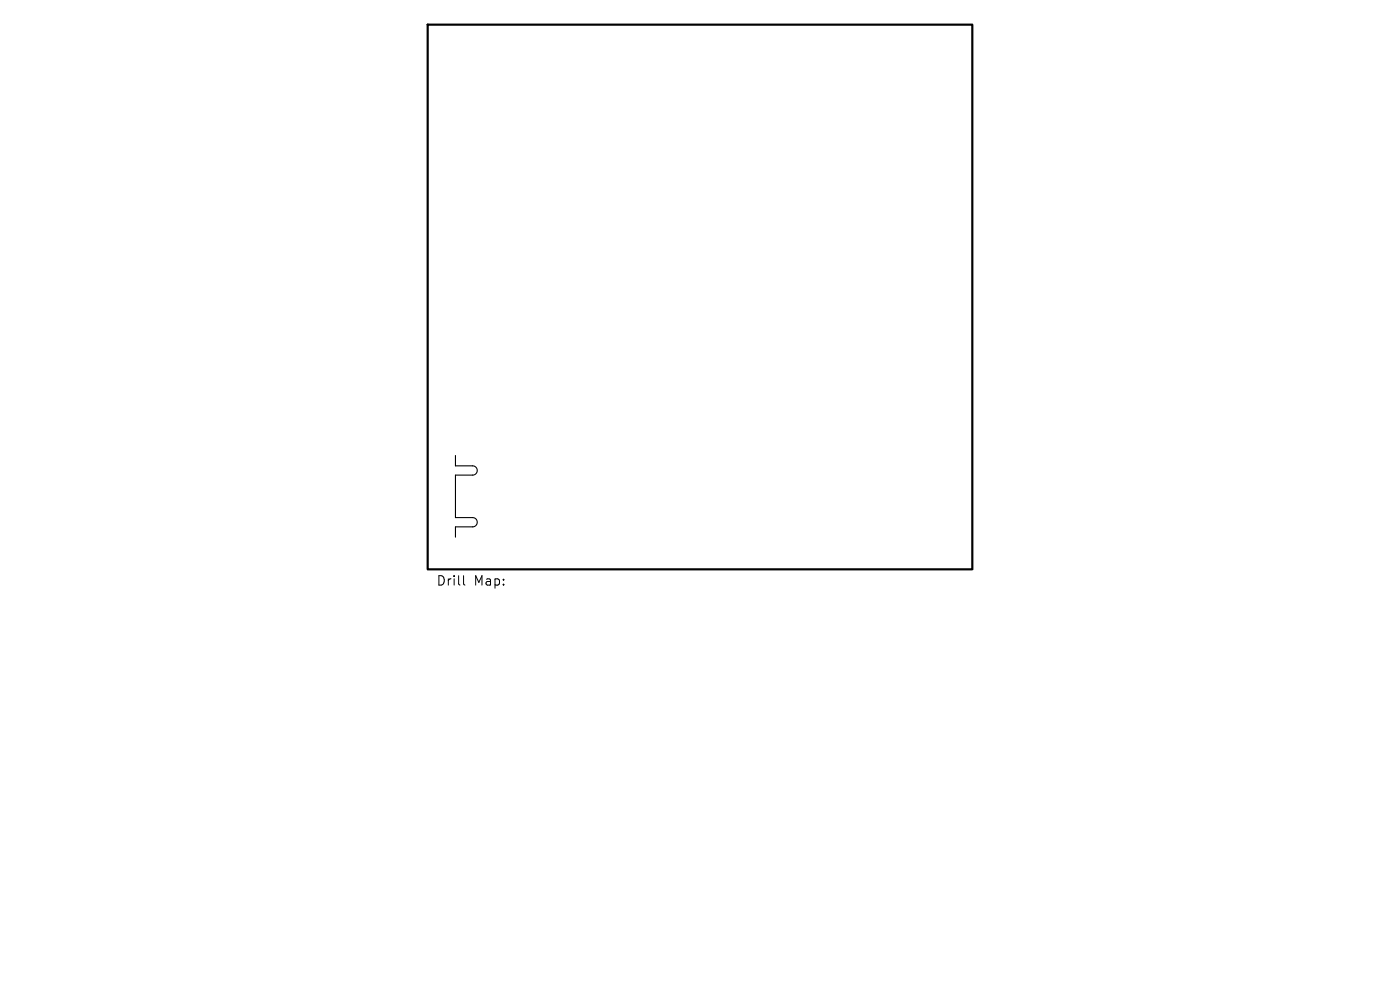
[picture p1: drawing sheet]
<svg xmlns="http://www.w3.org/2000/svg" width="297mm" height="210mm" viewBox="0 0 297 210" stroke-linecap="round" stroke-linejoin="round" font-family="sans-serif">
<defs><g id="words">
<g font-size="2.8">
<text x="92.5" y="124.5">Drill</text>
<text x="100.5" y="124.5">Map:</text>
</g>
</g></defs>
<path d="M90.7 5.2h115.6v115.6h-115.6z" fill="none" stroke="#000" stroke-width=".46"/>
<path d="M96.6 96.6v2.2h3.7a.98 .98 0 0 1 .9 1 .98 .98 0 0 1-.9 1h-3.7v9h3.7a.98 .98 0 0 1 .9 1 .98 .98 0 0 1-.9 1h-3.7v2.2" fill="none" stroke="#000" stroke-width=".23"/>
<path d="M98.3 122.1v1.7l.3 .3" fill="none" stroke="#000" stroke-width=".21"/>
<use href="#words"/>
</svg>
